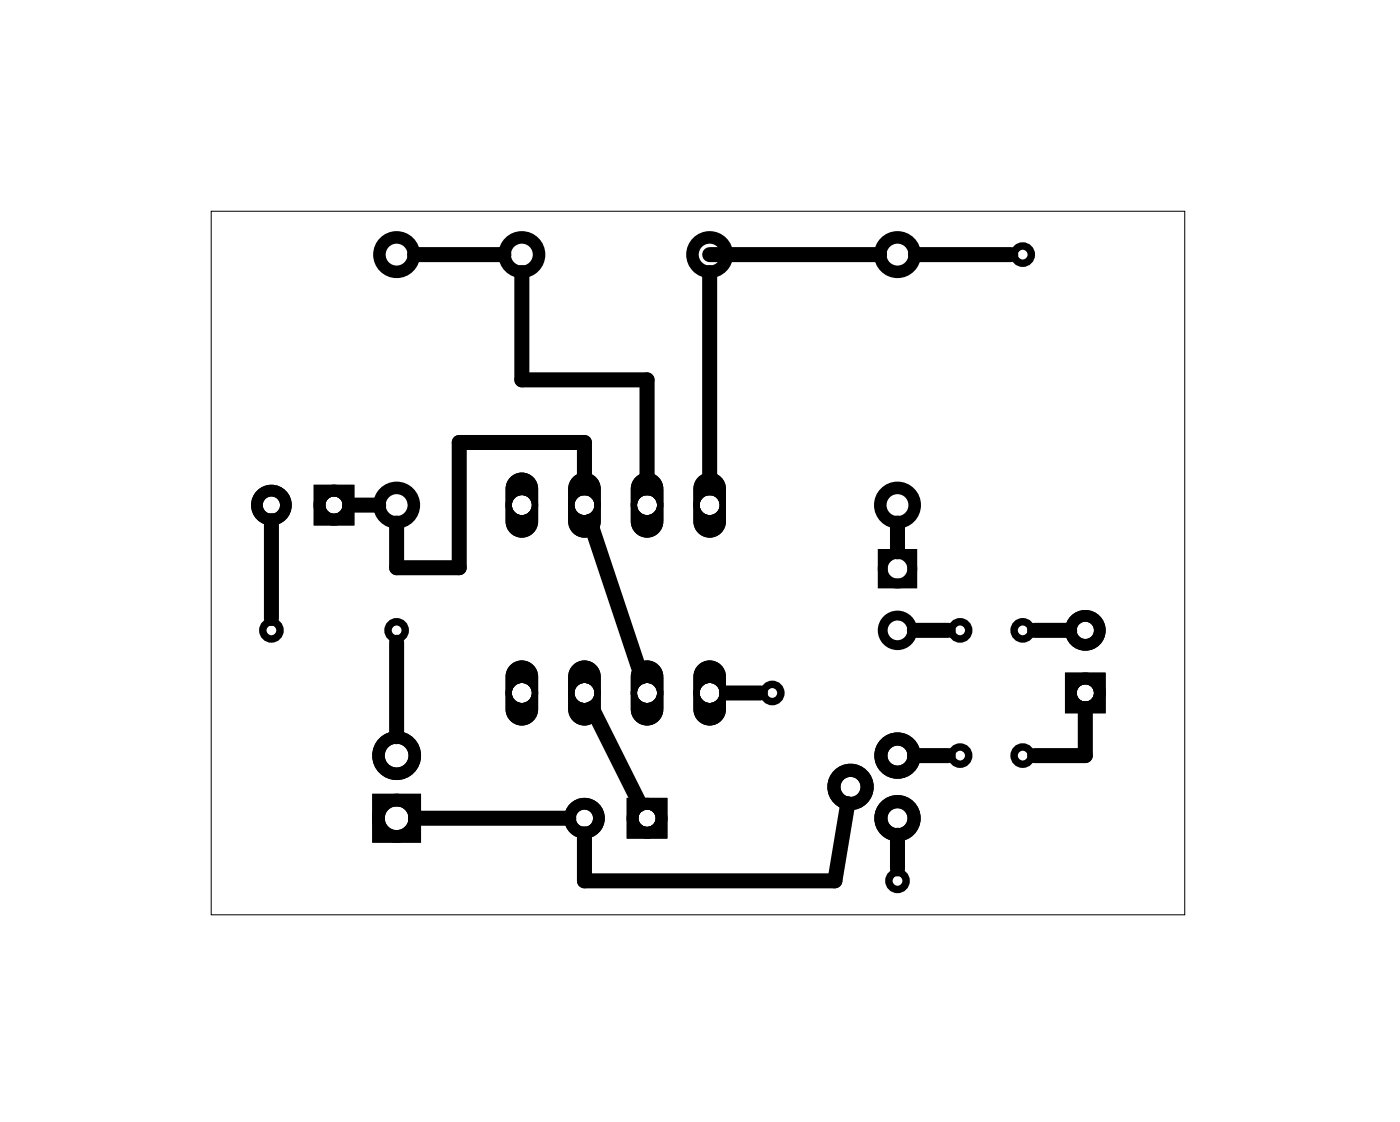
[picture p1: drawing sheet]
<svg xmlns="http://www.w3.org/2000/svg" width="57mm" height="46mm" viewBox="0 0 57 46" stroke-linecap="round" stroke-linejoin="round" font-family="sans-serif">
<path d="M8.6 8.6h39.5v28.5h-39.5z" fill="none" stroke="#000" stroke-width=".04"/>
<g fill="none" stroke="#000" stroke-width=".25">
<circle cx="21.2" cy="28.1" r=".53"/>
<circle cx="21.2" cy="20.5" r=".53"/>
<circle cx="23.7" cy="28.1" r=".53"/>
<circle cx="23.7" cy="20.5" r=".53"/>
<circle cx="26.3" cy="28.1" r=".53"/>
<circle cx="26.3" cy="20.5" r=".53"/>
<circle cx="28.8" cy="28.1" r=".53"/>
<circle cx="28.8" cy="20.5" r=".53"/>
</g>
<g fill="#000">
<path d="M20.7 19.4l-.2 .4v1.3a.66 .66 0 0 0 .7 .7 .66 .66 0 0 0 .6-.7v-1.3a.66 .66 0 0 0-.4-.6 .66 .66 0 0 0-.7 .2zM20.8 20.5a.41 .41 0 0 1 .8 0 .41 .41 0 0 1-.8 0z"/>
<path d="M20.7 19.4l-.2 .4v1.3a.66 .66 0 0 0 .7 .7 .66 .66 0 0 0 .6-.7v-1.3a.66 .66 0 0 0-.4-.6 .66 .66 0 0 0-.7 .2zM20.8 20.5a.41 .41 0 0 1 .8 0 .41 .41 0 0 1-.8 0z"/>
<path d="M23.2 19.4l-.1 .4v1.3a.66 .66 0 0 0 .6 .7 .66 .66 0 0 0 .7-.7v-1.3a.66 .66 0 0 0-.4-.6 .66 .66 0 0 0-.8 .2zM23.3 20.5a.41 .41 0 0 1 .8 0 .41 .41 0 0 1-.8 0z"/>
<path d="M23.2 19.4l-.1 .4v1.3a.66 .66 0 0 0 .6 .7 .66 .66 0 0 0 .7-.7v-1.3a.66 .66 0 0 0-.4-.6 .66 .66 0 0 0-.8 .2zM23.3 20.5a.41 .41 0 0 1 .8 0 .41 .41 0 0 1-.8 0z"/>
<path d="M25.8 19.4l-.2 .4v1.3a.66 .66 0 0 0 .7 .7 .66 .66 0 0 0 .6-.7v-1.3a.66 .66 0 0 0-.4-.6 .66 .66 0 0 0-.7 .2zM25.8 20.5a.45 .45 0 0 1 .9 0 .45 .45 0 0 1-.9 0z"/>
<path d="M25.8 19.4l-.2 .4v1.3a.66 .66 0 0 0 .7 .7 .66 .66 0 0 0 .6-.7v-1.3a.66 .66 0 0 0-.4-.6 .66 .66 0 0 0-.7 .2zM25.8 20.5a.45 .45 0 0 1 .9 0 .45 .45 0 0 1-.9 0z"/>
<path d="M28.3 19.4l-.2 .4v1.3a.66 .66 0 0 0 .7 .7 .66 .66 0 0 0 .7-.7v-1.3a.66 .66 0 0 0-.5-.6 .66 .66 0 0 0-.7 .2zM28.4 20.5a.41 .41 0 0 1 .8 0 .41 .41 0 0 1-.8 0z"/>
<path d="M28.3 19.4l-.2 .4v1.3a.66 .66 0 0 0 .7 .7 .66 .66 0 0 0 .7-.7v-1.3a.66 .66 0 0 0-.5-.6 .66 .66 0 0 0-.7 .2zM28.4 20.5a.41 .41 0 0 1 .8 0 .41 .41 0 0 1-.8 0z"/>
<path d="M12.7 19.7v1.6h1.7v-1.6zM13.2 20.5a.35 .35 0 0 1 .7 0 .35 .35 0 0 1-.7 0z"/>
<path d="M12.7 19.7v1.6h1.7v-1.6zM13.2 20.5a.35 .35 0 0 1 .7 0 .35 .35 0 0 1-.7 0z"/>
<path d="M20.7 27l-.2 .4v1.4a.66 .66 0 0 0 .7 .6 .66 .66 0 0 0 .6-.6v-1.4a.66 .66 0 0 0-.4-.6 .66 .66 0 0 0-.7 .2zM20.8 28.1a.41 .41 0 0 1 .8 0 .41 .41 0 0 1-.8 0z"/>
<path d="M20.7 27l-.2 .4v1.4a.66 .66 0 0 0 .7 .6 .66 .66 0 0 0 .6-.6v-1.4a.66 .66 0 0 0-.4-.6 .66 .66 0 0 0-.7 .2zM20.8 28.1a.41 .41 0 0 1 .8 0 .41 .41 0 0 1-.8 0z"/>
<path d="M23.2 27l-.1 .4v1.4a.66 .66 0 0 0 .6 .6 .66 .66 0 0 0 .7-.6v-1.4a.66 .66 0 0 0-.4-.6 .66 .66 0 0 0-.8 .2zM23.3 28.1a.41 .41 0 0 1 .8 0 .41 .41 0 0 1-.8 0z"/>
<path d="M23.2 27l-.1 .4v1.4a.66 .66 0 0 0 .6 .6 .66 .66 0 0 0 .7-.6v-1.4a.66 .66 0 0 0-.4-.6 .66 .66 0 0 0-.8 .2zM23.3 28.1a.41 .41 0 0 1 .8 0 .41 .41 0 0 1-.8 0z"/>
<path d="M25.4 32.4v1.6h1.7v-1.6zM25.9 33.2a.35 .35 0 0 1 .7 0 .35 .35 0 0 1-.7 0z"/>
<path d="M25.4 32.4v1.6h1.7v-1.6zM25.9 33.2a.35 .35 0 0 1 .7 0 .35 .35 0 0 1-.7 0z"/>
<path d="M25.8 27l-.2 .4v1.4a.66 .66 0 0 0 .7 .6 .66 .66 0 0 0 .6-.6v-1.4a.66 .66 0 0 0-.4-.6 .66 .66 0 0 0-.7 .2zM25.8 28.1a.45 .45 0 0 1 .9 0 .45 .45 0 0 1-.9 0z"/>
<path d="M25.8 27l-.2 .4v1.4a.66 .66 0 0 0 .7 .6 .66 .66 0 0 0 .6-.6v-1.4a.66 .66 0 0 0-.4-.6 .66 .66 0 0 0-.7 .2zM25.8 28.1a.45 .45 0 0 1 .9 0 .45 .45 0 0 1-.9 0z"/>
<path d="M28.3 27l-.2 .4v1.4a.66 .66 0 0 0 .7 .6 .66 .66 0 0 0 .7-.6v-1.4a.66 .66 0 0 0-.5-.6 .66 .66 0 0 0-.7 .2zM28.4 28.1a.41 .41 0 0 1 .8 0 .41 .41 0 0 1-.8 0z"/>
<path d="M28.3 27l-.2 .4v1.4a.66 .66 0 0 0 .7 .6 .66 .66 0 0 0 .7-.6v-1.4a.66 .66 0 0 0-.5-.6 .66 .66 0 0 0-.7 .2zM28.4 28.1a.41 .41 0 0 1 .8 0 .41 .41 0 0 1-.8 0z"/>
<path d="M43.2 27.3v1.6h1.7v-1.6zM43.7 28.1a.35 .35 0 0 1 .7 0 .35 .35 0 0 1-.7 0z"/>
<path d="M43.2 27.3v1.6h1.7v-1.6zM43.7 28.1a.35 .35 0 0 1 .7 0 .35 .35 0 0 1-.7 0z"/>
</g>
<g fill="none" stroke="#000" stroke-width=".51">
<path d="M15.4 32.5h1.4v1.4h-1.4z"/>
<circle cx="16.1" cy="10.3" r=".7"/>
<circle cx="21.2" cy="10.3" r=".7"/>
<circle cx="28.8" cy="10.3" r=".7"/>
<circle cx="36.4" cy="10.3" r=".7"/>
<circle cx="16.1" cy="20.5" r=".7"/>
<circle cx="16.1" cy="33.2" r=".74"/>
<circle cx="16.1" cy="30.6" r=".74"/>
<circle cx="36.4" cy="20.5" r=".7"/>
</g>
<g fill="none" stroke="#000" stroke-width=".48">
<circle cx="11" cy="20.5" r=".59"/>
<circle cx="13.6" cy="20.5" r=".59"/>
<circle cx="23.7" cy="33.2" r=".59"/>
<circle cx="26.3" cy="33.2" r=".59"/>
<circle cx="44" cy="25.6" r=".59"/>
<circle cx="44" cy="28.1" r=".59"/>
</g>
<g fill="none" stroke="#000" stroke-width=".3">
<circle cx="41.5" cy="10.3" r=".35"/>
<circle cx="11" cy="25.6" r=".35"/>
<circle cx="16.1" cy="25.6" r=".35"/>
<circle cx="31.3" cy="28.1" r=".35"/>
<circle cx="36.4" cy="35.7" r=".35"/>
<circle cx="39" cy="25.6" r=".35"/>
<circle cx="39" cy="30.6" r=".35"/>
<circle cx="41.5" cy="30.6" r=".35"/>
<circle cx="41.5" cy="25.6" r=".35"/>
</g>
<g fill="none" stroke="#000" stroke-width=".53">
<circle cx="34.5" cy="31.9" r=".67"/>
<circle cx="36.4" cy="30.6" r=".67"/>
<circle cx="36.4" cy="33.2" r=".67"/>
</g>
<g fill="none" stroke="#000" stroke-width=".4">
<path d="M35.8 22.5h1.2v1.2h-1.2z"/>
<circle cx="36.4" cy="23.1" r=".6"/>
<circle cx="36.4" cy="25.6" r=".6"/>
</g>
<g fill="none" stroke="#000" stroke-width=".61">
<path d="M16.8 10.3h3.6M21.2 11.1v4.3h5.1v4.4M23.7 19.8v-1.9h-5.1v5.1h-2.5v-1.8M28.8 11.1v8.7M28.8 10.3h6.9M37.1 10.3h3.9M11 21.1v4M14.2 20.5h1.2M16.1 26v3.9M16.9 33.2h6.2M23.9 21.1l2.1 6.4M24 28.7l2 3.9"/>
<path d="M29.5 28.1h1.3M34.4 32.6l-.5 3.1h-10.2v-1.9M36.4 21.2v1.2M36.4 33.9v1.3M37.1 25.6h1.4M37.1 30.6h1.4M42 25.6h1.4M44 28.7v1.9h-2"/>
</g>
</svg>
